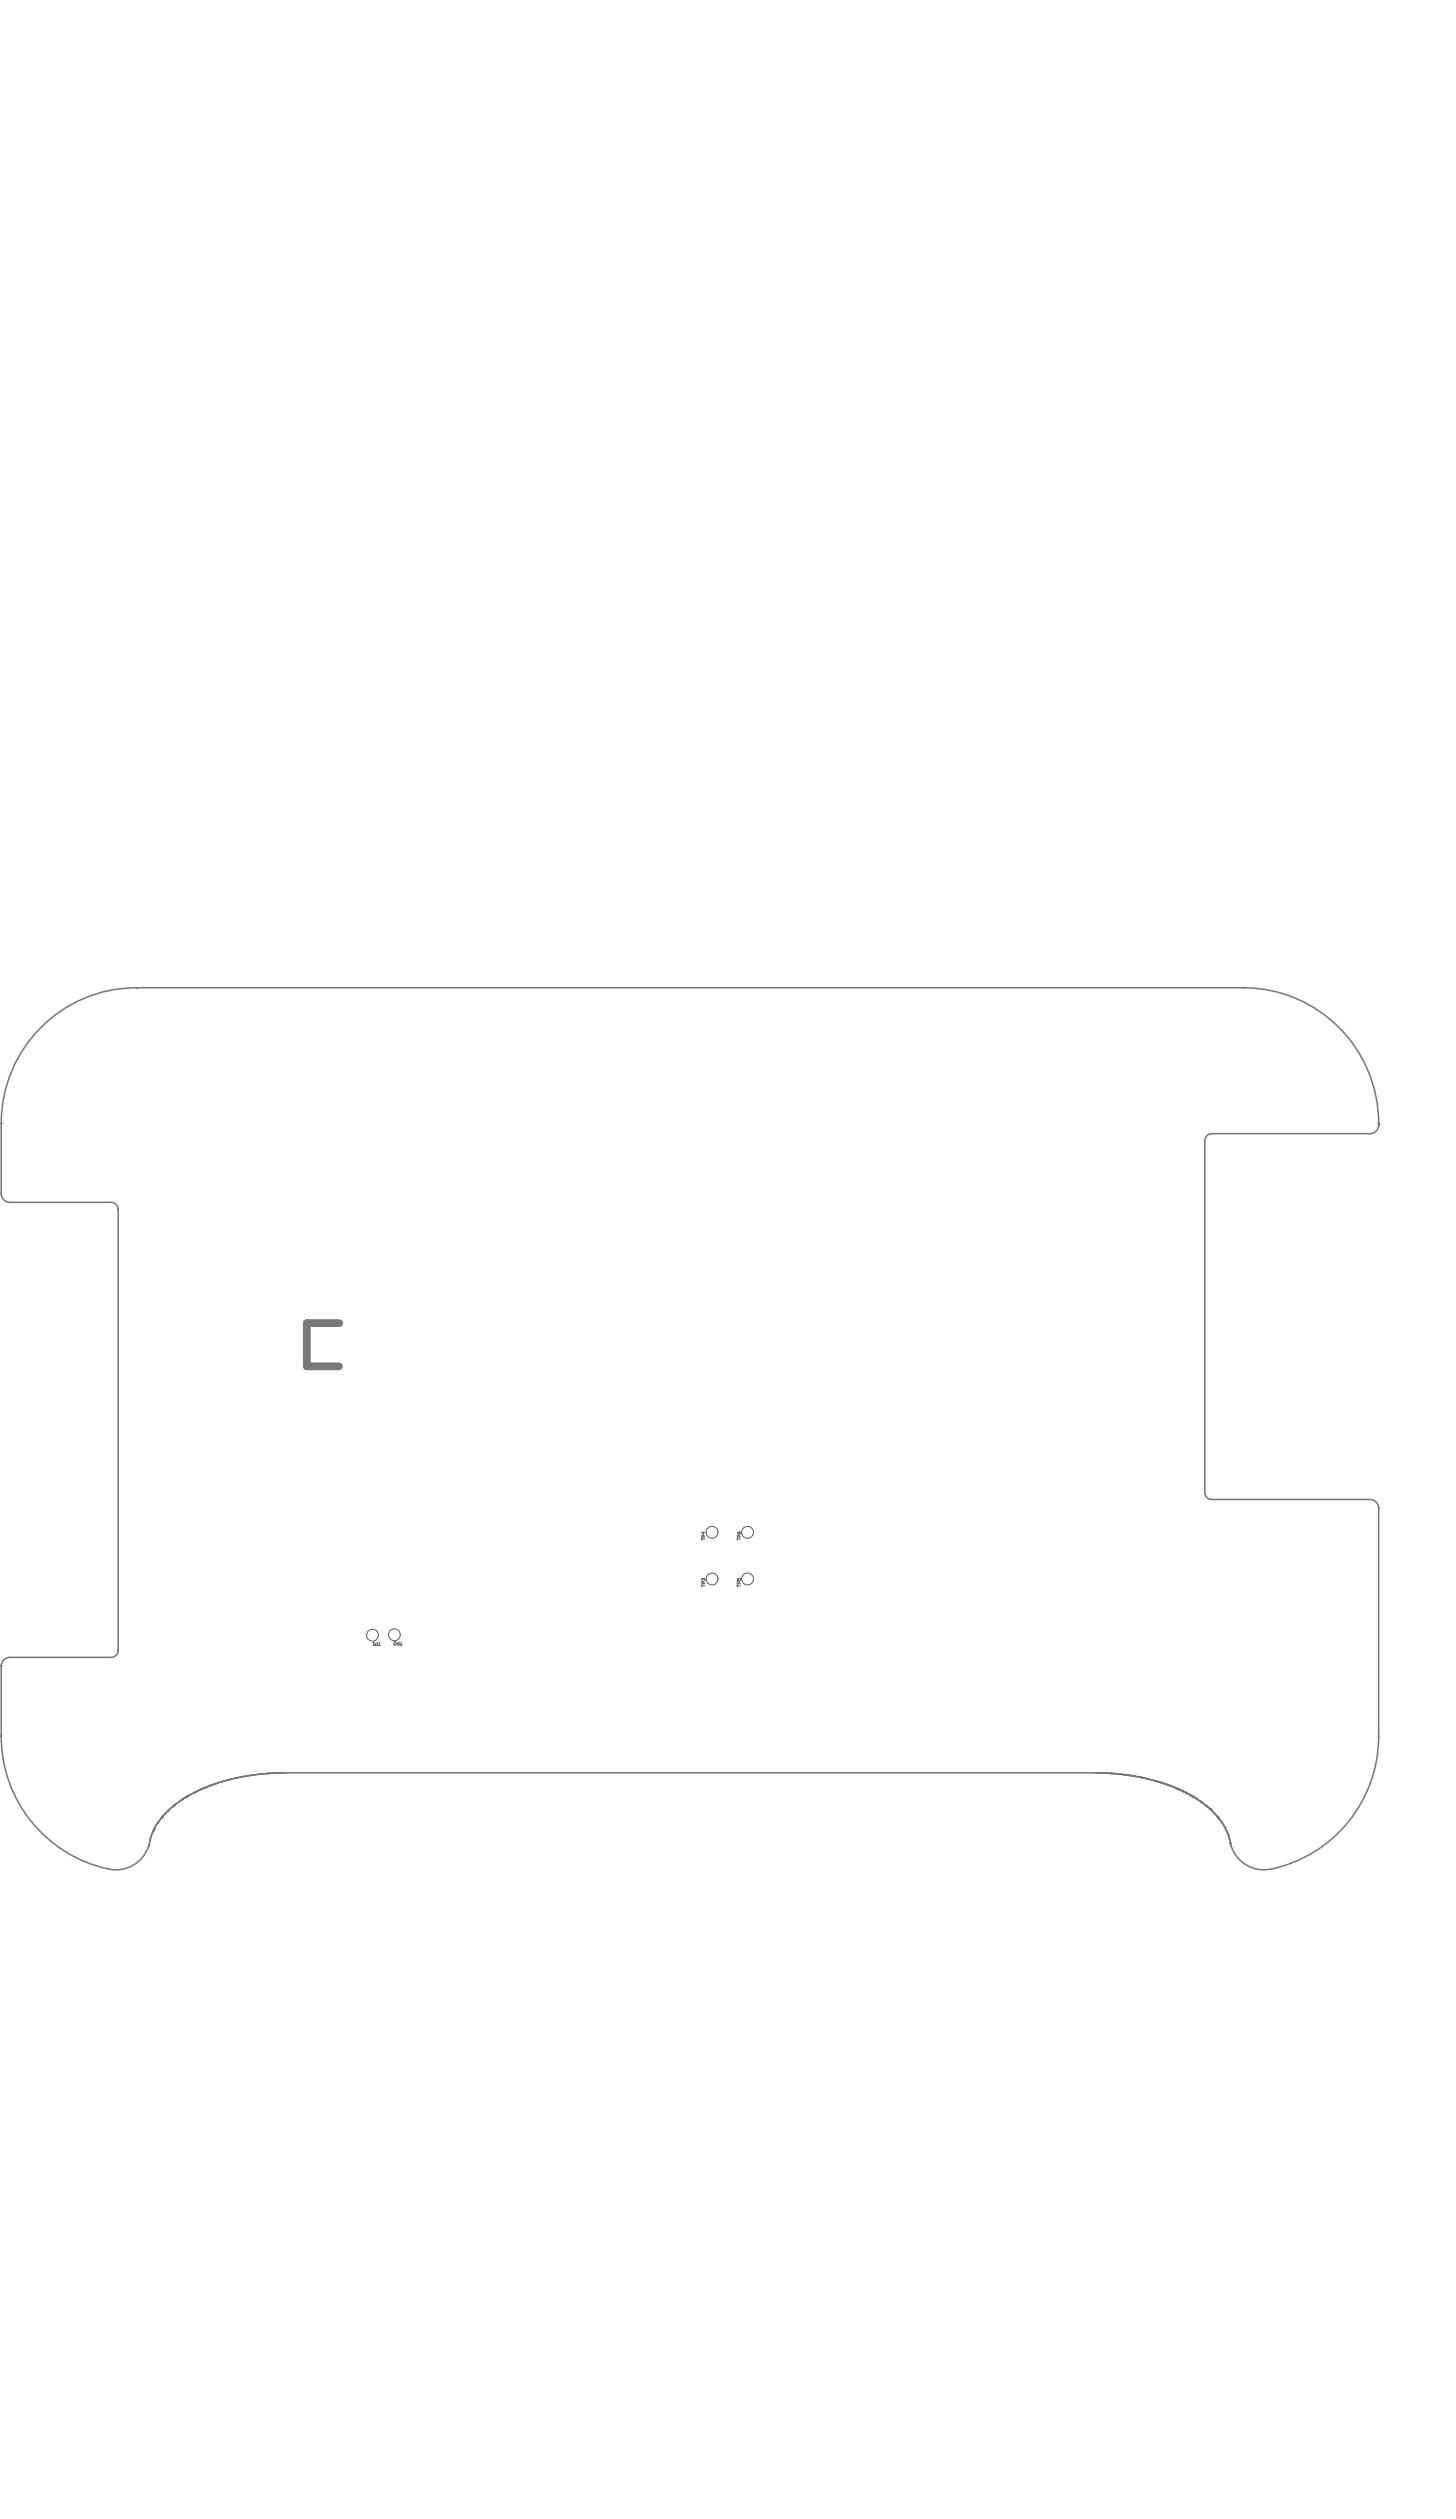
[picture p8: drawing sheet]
<svg xmlns="http://www.w3.org/2000/svg" width="310mm" height="537mm" viewBox="0 0 310 537" stroke-linecap="round" stroke-linejoin="round" font-family="sans-serif">
<g fill="none" stroke="#5a5a5a" stroke-width=".21">
<path d="M149.5 337.8h.6M149.5 327.9h.6M149.5 327.6v.5M149.5 337.6v.4M149.7 336.2h.1M149.7 336.2l-.2 .2 .1 .3M149.7 336.2l.1 .2M149.8 336.4l.1-.2 .2 .2-.1 .3M149.8 326.3v.5l-.3-.4h.6M149.8 336.4v.1M149.9 337.4l-.1-.5-.3 .1v.4h.6M149.9 327.4l-.1-.4-.3 .1v.3h.6"/>
<path d="M157 327.6v.5M157 336.2v.5h.4l-.2-.2 .2-.3 .3 .2-.1 .3M157 337.6v.4M157 337.8h.7M157 327.9h.7M157 326.3l.4 .5M157.5 327.4l-.1-.4-.4 .1v.3h.7M157.5 337.4l-.1-.5-.4 .1v.4h.7M157.5 326.3l.2 .1-.1 .4h-.2zM79.5 349.8h.2M79.6 350.5h.1M79.6 349.8v.7"/>
<path d="M79.7 350.4l-.1 .1M80.3 349.8v.7h-.3l-.1-.3 .4-.1M80.6 350.5h.4M80.8 349.8v.7M83.9 349.7h.4l-.4 .5 .1 .2 .3-.1M85 349.7v.7h-.3l-.1-.3 .4-.1M85.2 350.4h.5M85.4 349.7v.7"/>
<circle cx="151.7" cy="326.4" r="1.26"/>
<circle cx="151.7" cy="336.3" r="1.26"/>
<circle cx="159.2" cy="326.4" r="1.26"/>
<circle cx="159.2" cy="336.3" r="1.26"/>
<circle cx="79.3" cy="348.3" r="1.26"/>
<circle cx="84" cy="348.2" r="1.26"/>
</g>
<path d="M.3 239.3h.1M.3 254.3h.1M.3 369.8h.1" fill="none" stroke="#787878" stroke-width=".33"/>
<circle cx=".3" cy="239.3" r=".17" fill="#787878"/>
<path d="M25.2 257.6h.1" fill="none" stroke="#787878" stroke-width=".33"/>
<circle cx="29.1" cy="210.4" r=".17" fill="#787878"/>
<path d="M29.1 210.4h.1M31.9 392.4l-.1 .3M32.9 389.5h.1M33 389.3l-.1 .2M33 389.3h.1M33.1 389l-.1 .3" fill="none" stroke="#787878" stroke-width=".33"/>
<circle cx="32.9" cy="389.5" r=".17" fill="#787878"/>
<path d="M32.6 390h.1M32.6 390l-.1 .2M32.9 389.5l-.3 .5M32.9 389.5h.1" fill="none" stroke="#787878" stroke-width=".33"/>
<circle cx="32.6" cy="390" r=".17" fill="#787878"/>
<path d="M32 391.7h.1M32.5 390.2l-.5 1.5M32.5 390.2h.1M34.8 386.7h.1" fill="none" stroke="#787878" stroke-width=".33"/>
<circle cx="34.6" cy="387" r=".17" fill="#787878"/>
<path d="M34.6 387h.1M34.8 386.7l-.2 .3M34.8 386.7h.1" fill="none" stroke="#787878" stroke-width=".33"/>
<g fill="#787878">
<circle cx="34.6" cy="387" r=".17"/>
<circle cx="34.4" cy="387.2" r=".17"/>
</g>
<path d="M33.7 388.1h.1M33.9 387.9h.1M33.9 387.9l-.2 .2M34 387.6h.1M34 387.6l-.1 .3M34.2 387.4h.1M34.2 387.4l-.2 .2M34.4 387.2l-.2 .2M34.4 387.2h.1M34.6 387l-.2 .2M34.6 387h.1" fill="none" stroke="#787878" stroke-width=".33"/>
<circle cx="33.6" cy="388.3" r=".17" fill="#787878"/>
<path d="M33.6 388.3h.1M33.7 388.1l-.1 .2M33.7 388.1h.1" fill="none" stroke="#787878" stroke-width=".33"/>
<circle cx="33.6" cy="388.3" r=".17" fill="#787878"/>
<path d="M33.6 388.3h.1" fill="none" stroke="#787878" stroke-width=".33"/>
<circle cx="35.8" cy="385.7" r=".17" fill="#787878"/>
<path d="M35.8 385.7h.1" fill="none" stroke="#787878" stroke-width=".33"/>
<circle cx="35.8" cy="385.7" r=".17" fill="#787878"/>
<g fill="none" stroke="#787878" stroke-width=".33">
<path d="M35.4 386.1h.1M35.6 385.9l-.2 .2M35.6 385.9h.1M35.8 385.7l-.2 .2M35.8 385.7h.1M37 384.6h.1M37.3 384.4h.1M37.3 384.4l-.3 .2M37.6 384.2h-.1M37.6 384.2l-.3 .2M37.8 384h.1M37.8 384l-.2 .2"/>
<path d="M38.1 383.8h.1M38.1 383.8l-.3 .2"/>
</g>
<circle cx="37" cy="384.6" r=".17" fill="#787878"/>
<path d="M36.8 384.8h.1M37 384.6l-.2 .2M37 384.6h.1" fill="none" stroke="#787878" stroke-width=".33"/>
<circle cx="36.8" cy="384.8" r=".17" fill="#787878"/>
<path d="M36.5 385h.1M36.8 384.8l-.3 .2M36.8 384.8h.1M40.4 382.3h.1M40.8 382.2h.1M40.8 382.2l-.4 .1" fill="none" stroke="#787878" stroke-width=".33"/>
<circle cx="40.5" cy="382.3" r=".17" fill="#787878"/>
<path d="M39.8 382.7h.1M40.1 382.5l-.3 .2M40.1 382.5h.1M40.4 382.3l-.3 .2M40.4 382.3h.1" fill="none" stroke="#787878" stroke-width=".33"/>
<circle cx="39.8" cy="382.7" r=".17" fill="#787878"/>
<path d="M39.8 382.7h.1" fill="none" stroke="#787878" stroke-width=".33"/>
<circle cx="39.8" cy="382.7" r=".17" fill="#787878"/>
<path d="M39.5 382.9h.1M39.8 382.7l-.3 .2M39.8 382.7h.1" fill="none" stroke="#787878" stroke-width=".33"/>
<circle cx="39.5" cy="382.9" r=".17" fill="#787878"/>
<path d="M39.2 383.1h.1M39.5 382.9l-.3 .2M39.5 382.9h.1" fill="none" stroke="#787878" stroke-width=".33"/>
<circle cx="39.2" cy="383.1" r=".17" fill="#787878"/>
<path d="M38.9 383.2h.1M39.2 383.1l-.3 .1M39.2 383v.1" fill="none" stroke="#787878" stroke-width=".33"/>
<circle cx="38.7" cy="383.4" r=".17" fill="#787878"/>
<path d="M38.6 383.4h.1M38.9 383.2l-.3 .2M38.9 383.2h.1M44.9 380.3h.1" fill="none" stroke="#787878" stroke-width=".33"/>
<circle cx="44.9" cy="380.3" r=".17" fill="#787878"/>
<path d="M44.9 380.3h.1" fill="none" stroke="#787878" stroke-width=".33"/>
<circle cx="44.9" cy="380.3" r=".17" fill="#787878"/>
<path d="M44.5 380.4h.1M44.9 380.3l-.4 .1M44.9 380.3h.1" fill="none" stroke="#787878" stroke-width=".33"/>
<circle cx="44.5" cy="380.4" r=".17" fill="#787878"/>
<path d="M44.2 380.6h.1M44.5 380.4l-.3 .2M44.5 380.4h.1" fill="none" stroke="#787878" stroke-width=".33"/>
<circle cx="44.2" cy="380.6" r=".17" fill="#787878"/>
<path d="M43.8 380.7h.1M44.2 380.6l-.4 .1M44.2 380.6h.1" fill="none" stroke="#787878" stroke-width=".33"/>
<circle cx="43.8" cy="380.7" r=".17" fill="#787878"/>
<path d="M43.8 380.7h.1" fill="none" stroke="#787878" stroke-width=".33"/>
<circle cx="43.8" cy="380.7" r=".17" fill="#787878"/>
<path d="M43.8 380.7l-.3 .2" fill="none" stroke="#787878" stroke-width=".33"/>
<circle cx="43.5" cy="380.9" r=".17" fill="#787878"/>
<path d="M43.5 380.9h.1" fill="none" stroke="#787878" stroke-width=".33"/>
<circle cx="43.5" cy="380.9" r=".17" fill="#787878"/>
<path d="M43.1 381h.1M43.5 380.9l-.4 .1" fill="none" stroke="#787878" stroke-width=".33"/>
<circle cx="43.1" cy="381" r=".17" fill="#787878"/>
<path d="M42.8 381.2l-.4 .1M42.8 381.2h.1M43.1 381l-.3 .2" fill="none" stroke="#787878" stroke-width=".33"/>
<circle cx="42.4" cy="381.3" r=".17" fill="#787878"/>
<path d="M42.4 381.3h.1" fill="none" stroke="#787878" stroke-width=".33"/>
<circle cx="42.4" cy="381.3" r=".17" fill="#787878"/>
<path d="M42.1 381.5h.1M42.4 381.3l-.3 .2M42.4 381.3h.1" fill="none" stroke="#787878" stroke-width=".33"/>
<circle cx="42.1" cy="381.5" r=".17" fill="#787878"/>
<path d="M48 379.3l-.4 .1M48 379.3h.1M48.4 379.2h.1M48.4 379.2l-.4 .1M42.1 381.5h.1" fill="none" stroke="#787878" stroke-width=".33"/>
<circle cx="47.6" cy="379.4" r=".17" fill="#787878"/>
<path d="M47.6 379.4h.1" fill="none" stroke="#787878" stroke-width=".33"/>
<circle cx="47.6" cy="379.4" r=".17" fill="#787878"/>
<path d="M47.6 379.4l-.4 .1" fill="none" stroke="#787878" stroke-width=".33"/>
<circle cx="47.2" cy="379.5" r=".17" fill="#787878"/>
<path d="M46.4 379.8h.1M46.8 379.7h.1M46.8 379.7l-.4 .1M47.2 379.5h.1M47.2 379.5l-.4 .2" fill="none" stroke="#787878" stroke-width=".33"/>
<circle cx="46.4" cy="379.8" r=".17" fill="#787878"/>
<path d="M46 379.9h.1M46 379.9l-.4 .1M46.4 379.8l-.4 .1" fill="none" stroke="#787878" stroke-width=".33"/>
<circle cx="45.6" cy="380" r=".17" fill="#787878"/>
<path d="M45.6 380h.1" fill="none" stroke="#787878" stroke-width=".33"/>
<circle cx="50.4" cy="378.7" r=".17" fill="#787878"/>
<path d="M50.4 378.7h.1" fill="none" stroke="#787878" stroke-width=".33"/>
<circle cx="50.4" cy="378.7" r=".17" fill="#787878"/>
<path d="M50 378.8h.1M50.4 378.7l-.4 .1" fill="none" stroke="#787878" stroke-width=".33"/>
<circle cx="50" cy="378.8" r=".17" fill="#787878"/>
<path d="M49.2 379h.1M49.6 378.9h.1M49.6 378.9l-.4 .1M50 378.8l-.4 .1" fill="none" stroke="#787878" stroke-width=".33"/>
<circle cx="49.2" cy="379" r=".17" fill="#787878"/>
<path d="M48.8 379.1h.1M49.2 379h.1M49.2 379l-.4 .1" fill="none" stroke="#787878" stroke-width=".33"/>
<circle cx="48.8" cy="379.1" r=".17" fill="#787878"/>
<path d="M48.8 379.1h.1" fill="none" stroke="#787878" stroke-width=".33"/>
<circle cx="48.8" cy="379.1" r=".17" fill="#787878"/>
<path d="M54.6 378h.1M54.6 378l-.4 .1M55 378h.1M55 378h-.4" fill="none" stroke="#787878" stroke-width=".33"/>
<circle cx="54.2" cy="378.1" r=".17" fill="#787878"/>
<path d="M54.2 378.1h.1" fill="none" stroke="#787878" stroke-width=".33"/>
<circle cx="54.2" cy="378.1" r=".17" fill="#787878"/>
<path d="M53.7 378.1h.1M54.2 378.1h-.5" fill="none" stroke="#787878" stroke-width=".33"/>
<circle cx="53.7" cy="378.1" r=".17" fill="#787878"/>
<path d="M52.5 378.3h.1M52.9 378.2l-.4 .1M52.9 378.2h.1M53.3 378.2h.1M53.3 378.2h-.4M53.7 378.1l-.4 .1M57.6 377.7h.1M58.1 377.7h.1M58.1 377.7h-.5" fill="none" stroke="#787878" stroke-width=".33"/>
<circle cx="58.1" cy="377.7" r=".17" fill="#787878"/>
<path d="M57.6 377.7h.1" fill="none" stroke="#787878" stroke-width=".33"/>
<circle cx="57.6" cy="377.7" r=".17" fill="#787878"/>
<path d="M57.6 377.7l-.4 .1" fill="none" stroke="#787878" stroke-width=".33"/>
<circle cx="57.2" cy="377.8" r=".17" fill="#787878"/>
<path d="M57.2 377.8h.1" fill="none" stroke="#787878" stroke-width=".33"/>
<circle cx="57.2" cy="377.8" r=".17" fill="#787878"/>
<path d="M56.8 377.8h.1M57.2 377.8h-.4" fill="none" stroke="#787878" stroke-width=".33"/>
<circle cx="56.8" cy="377.8" r=".17" fill="#787878"/>
<path d="M55.5 377.9h.1M55.9 377.9h.1M56.3 377.8h.1M56.3 377.8l-.4 .1M56.8 377.8h-.5M56.8 377.8h.1" fill="none" stroke="#787878" stroke-width=".33"/>
<circle cx="55.9" cy="377.9" r=".17" fill="#787878"/>
<path d="M55.9 377.9h-.4" fill="none" stroke="#787878" stroke-width=".33"/>
<circle cx="55.5" cy="377.9" r=".17" fill="#787878"/>
<path d="M55.5 377.9h.1" fill="none" stroke="#787878" stroke-width=".33"/>
<circle cx="55.5" cy="377.9" r=".17" fill="#787878"/>
<path d="M55.5 377.9h.1" fill="none" stroke="#787878" stroke-width=".33"/>
<circle cx="55.5" cy="377.9" r=".17" fill="#787878"/>
<path d="M60.3 377.6h.1M60.7 377.6h.1M60.7 377.6h-.4" fill="none" stroke="#787878" stroke-width=".33"/>
<circle cx="60.3" cy="377.6" r=".17" fill="#787878"/>
<path d="M59.8 377.6h.1M59.8 377.6l-.4 .1M60.3 377.6h.1M60.3 377.6h-.5" fill="none" stroke="#787878" stroke-width=".33"/>
<circle cx="59.4" cy="377.7" r=".17" fill="#787878"/>
<path d="M59.4 377.7h.1" fill="none" stroke="#787878" stroke-width=".33"/>
<g fill="#787878">
<circle cx="59" cy="377.7" r=".17"/>
<circle cx="59.4" cy="377.7" r=".17"/>
</g>
<path d="M59 377.7h.1M59.4 377.7h.1M59.4 377.7h-.4" fill="none" stroke="#787878" stroke-width=".33"/>
<circle cx="59" cy="377.7" r=".17" fill="#787878"/>
<path d="M59 377.7h.1" fill="none" stroke="#787878" stroke-width=".33"/>
<circle cx="59" cy="377.7" r=".17" fill="#787878"/>
<path d="M233.2 377.6h.1M233.2 377.6h.4M235.4 377.7h.4M235.8 377.7h.1M236.2 377.7h.1" fill="none" stroke="#787878" stroke-width=".33"/>
<circle cx="235.8" cy="377.7" r=".17" fill="#787878"/>
<path d="M234.9 377.7h.5M235.4 377.7h.1" fill="none" stroke="#787878" stroke-width=".33"/>
<circle cx="234.9" cy="377.7" r=".17" fill="#787878"/>
<path d="M234.5 377.7h.1M234.9 377.7h.1M235.8 377.7h.1M235.8 377.7h.4M236.2 377.7h.1" fill="none" stroke="#787878" stroke-width=".33"/>
<circle cx="234.9" cy="377.7" r=".17" fill="#787878"/>
<path d="M234.5 377.7h.4" fill="none" stroke="#787878" stroke-width=".33"/>
<circle cx="234.5" cy="377.7" r=".17" fill="#787878"/>
<path d="M234.5 377.7h.1" fill="none" stroke="#787878" stroke-width=".33"/>
<circle cx="234.9" cy="377.7" r=".17" fill="#787878"/>
<path d="M237.1 377.8h.1" fill="none" stroke="#787878" stroke-width=".33"/>
<circle cx="237.1" cy="377.8" r=".17" fill="#787878"/>
<path d="M236.2 377.7l.5 .1M236.7 377.8h.1" fill="none" stroke="#787878" stroke-width=".33"/>
<circle cx="236.2" cy="377.7" r=".17" fill="#787878"/>
<path d="M236.2 377.7h.1M236.7 377.8h.4M237.1 377.8h.1" fill="none" stroke="#787878" stroke-width=".33"/>
<g fill="#787878">
<circle cx="236.7" cy="377.8" r=".17"/>
<circle cx="237.1" cy="377.8" r=".17"/>
</g>
<path d="M239.3 378l.4 .1M239.7 378.1h.1" fill="none" stroke="#787878" stroke-width=".33"/>
<circle cx="239.3" cy="378" r=".17" fill="#787878"/>
<path d="M239.3 378h.1M240.1 378.1h.1M240.6 378.2h.1" fill="none" stroke="#787878" stroke-width=".33"/>
<circle cx="240.1" cy="378.1" r=".17" fill="#787878"/>
<path d="M239.7 378.1h.1M239.7 378.1h.4" fill="none" stroke="#787878" stroke-width=".33"/>
<circle cx="240.1" cy="378.1" r=".17" fill="#787878"/>
<path d="M240.1 378.1h.1" fill="none" stroke="#787878" stroke-width=".33"/>
<circle cx="240.1" cy="378.1" r=".17" fill="#787878"/>
<path d="M240.1 378.1h.1M240.6 378.2h.1" fill="none" stroke="#787878" stroke-width=".33"/>
<circle cx="240.6" cy="378.2" r=".17" fill="#787878"/>
<path d="M240.1 378.1l.5 .1" fill="none" stroke="#787878" stroke-width=".33"/>
<circle cx="240.1" cy="378.1" r=".17" fill="#787878"/>
<path d="M239.3 378h.1M240.1 378.1h.1" fill="none" stroke="#787878" stroke-width=".33"/>
<circle cx="239.3" cy="378" r=".17" fill="#787878"/>
<path d="M238.8 378h.1M238.9 378h.4" fill="none" stroke="#787878" stroke-width=".33"/>
<circle cx="238.4" cy="377.9" r=".17" fill="#787878"/>
<path d="M238.4 377.9h.1" fill="none" stroke="#787878" stroke-width=".33"/>
<circle cx="238.4" cy="377.9" r=".17" fill="#787878"/>
<path d="M238 377.9h.1M238 377.9l.9 .1M238.9 378h.1" fill="none" stroke="#787878" stroke-width=".33"/>
<circle cx="238.4" cy="377.9" r=".17" fill="#787878"/>
<path d="M238 377.9h.1M238.4 377.9h.1" fill="none" stroke="#787878" stroke-width=".33"/>
<circle cx="238" cy="377.9" r=".17" fill="#787878"/>
<path d="M238.4 377.9h.1" fill="none" stroke="#787878" stroke-width=".33"/>
<circle cx="243.9" cy="378.8" r=".17" fill="#787878"/>
<path d="M243.9 378.8h.1" fill="none" stroke="#787878" stroke-width=".33"/>
<circle cx="243.9" cy="378.8" r=".17" fill="#787878"/>
<path d="M243.5 378.7h.1M243.5 378.7l.4 .1" fill="none" stroke="#787878" stroke-width=".33"/>
<circle cx="241.4" cy="378.3" r=".17" fill="#787878"/>
<path d="M241 378.2h.1M241.4 378.3h.1" fill="none" stroke="#787878" stroke-width=".33"/>
<circle cx="241.4" cy="378.3" r=".17" fill="#787878"/>
<path d="M241 378.2h.1M241 378.2l.4 .1" fill="none" stroke="#787878" stroke-width=".33"/>
<circle cx="241" cy="378.2" r=".17" fill="#787878"/>
<path d="M246.7 379.5h.1" fill="none" stroke="#787878" stroke-width=".33"/>
<circle cx="246.7" cy="379.5" r=".17" fill="#787878"/>
<path d="M246.3 379.4l.4 .1" fill="none" stroke="#787878" stroke-width=".33"/>
<circle cx="246.3" cy="379.4" r=".17" fill="#787878"/>
<path d="M246.3 379.4h.1M246.7 379.5l.4 .2M247.1 379.7h.1" fill="none" stroke="#787878" stroke-width=".33"/>
<circle cx="246.7" cy="379.5" r=".17" fill="#787878"/>
<path d="M246.7 379.5h.1" fill="none" stroke="#787878" stroke-width=".33"/>
<circle cx="247.1" cy="379.7" r=".17" fill="#787878"/>
<path d="M247.1 379.7h.1" fill="none" stroke="#787878" stroke-width=".33"/>
<circle cx="247.1" cy="379.7" r=".17" fill="#787878"/>
<path d="M246.3 379.4h.1" fill="none" stroke="#787878" stroke-width=".33"/>
<circle cx="246.3" cy="379.4" r=".17" fill="#787878"/>
<path d="M245.5 379.2h.1M245.5 379.2l.4 .1M245.9 379.3h.1M245.9 379.3l.4 .1" fill="none" stroke="#787878" stroke-width=".33"/>
<circle cx="245.9" cy="379.3" r=".17" fill="#787878"/>
<path d="M244.7 379h.1M244.7 379l.4 .1M245.1 379.1h.1M245.1 379.1l.4 .1M245.5 379.2h.1M248.6 380.2h.1M248.6 380.2l.4 .1M249 380.3h.1" fill="none" stroke="#787878" stroke-width=".33"/>
<circle cx="249" cy="380.3" r=".17" fill="#787878"/>
<path d="M248.2 380l.4 .2M248.6 380.2h.1" fill="none" stroke="#787878" stroke-width=".33"/>
<circle cx="248.2" cy="380" r=".17" fill="#787878"/>
<path d="M248.2 380h.1M250.1 380.7h.1" fill="none" stroke="#787878" stroke-width=".33"/>
<circle cx="250.1" cy="380.7" r=".17" fill="#787878"/>
<path d="M249.7 380.6h.1M249.7 380.6l.4 .1" fill="none" stroke="#787878" stroke-width=".33"/>
<circle cx="249.3" cy="380.4" r=".17" fill="#787878"/>
<path d="M249 380.3h.1M249 380.3l.3 .1M249.3 380.4h.1M249.3 380.4l.4 .2M249.7 380.6h.1M250.4 380.9h.1" fill="none" stroke="#787878" stroke-width=".33"/>
<circle cx="250.4" cy="380.9" r=".17" fill="#787878"/>
<path d="M250.1 380.7h.1M250.1 380.7l.3 .2M250.4 380.9h.1" fill="none" stroke="#787878" stroke-width=".33"/>
<circle cx="250.4" cy="380.9" r=".17" fill="#787878"/>
<path d="M250.4 380.9h.1" fill="none" stroke="#787878" stroke-width=".33"/>
<circle cx="248.2" cy="380" r=".17" fill="#787878"/>
<path d="M247.9 379.9h.1M247.9 379.9l.3 .1M248.2 380h.1" fill="none" stroke="#787878" stroke-width=".33"/>
<circle cx="253.1" cy="382.2" r=".17" fill="#787878"/>
<path d="M253.1 382.2l.3 .1M253.1 382.2h.1M253.4 382.3h.1M253.7 382.5h.1" fill="none" stroke="#787878" stroke-width=".33"/>
<circle cx="253.7" cy="382.5" r=".17" fill="#787878"/>
<path d="M253.7 382.5h.1" fill="none" stroke="#787878" stroke-width=".33"/>
<circle cx="253.4" cy="382.3" r=".17" fill="#787878"/>
<path d="M253.7 382.5h.1" fill="none" stroke="#787878" stroke-width=".33"/>
<circle cx="253.7" cy="382.5" r=".17" fill="#787878"/>
<path d="M253.4 382.3h.1M253.4 382.3l.3 .2M253.7 382.5h.1M254.1 382.7h.1" fill="none" stroke="#787878" stroke-width=".33"/>
<circle cx="254.1" cy="382.7" r=".17" fill="#787878"/>
<path d="M253.7 382.5h.1M253.7 382.5l.4 .2M254.1 382.7h.1" fill="none" stroke="#787878" stroke-width=".33"/>
<circle cx="253.7" cy="382.5" r=".17" fill="#787878"/>
<path d="M253.7 382.5h.1M254.1 382.7h.1" fill="none" stroke="#787878" stroke-width=".33"/>
<circle cx="251.8" cy="381.5" r=".17" fill="#787878"/>
<path d="M251.5 381.3h.1M251.5 381.3l.3 .2M251.8 381.5h.1" fill="none" stroke="#787878" stroke-width=".33"/>
<g fill="#787878">
<circle cx="251.5" cy="381.3" r=".17"/>
<circle cx="252.1" cy="381.7" r=".17"/>
</g>
<path d="M251.8 381.5h.1M251.8 381.5l.3 .2M252.1 381.7h.1" fill="none" stroke="#787878" stroke-width=".33"/>
<circle cx="251.8" cy="381.5" r=".17" fill="#787878"/>
<path d="M251.1 381.2h.1M251.5 381.3h.1" fill="none" stroke="#787878" stroke-width=".33"/>
<circle cx="251.1" cy="381.2" r=".17" fill="#787878"/>
<path d="M251.1 381.2h.1M251.1 381.2l.4 .1M251.5 381.3h.1M255.8 383.8h.1" fill="none" stroke="#787878" stroke-width=".33"/>
<circle cx="255.8" cy="383.8" r=".17" fill="#787878"/>
<path d="M255.5 383.6h.1M255.5 383.6l.3 .2M255.8 383.8h.1M255.8 383.8l.3 .2M256.1 384h.1M256.6 384.4h.1M256.6 384.4l.2 .2M256.8 384.6h.1" fill="none" stroke="#787878" stroke-width=".33"/>
<circle cx="255.8" cy="383.8" r=".17" fill="#787878"/>
<path d="M254.9 383.2h.1M254.9 383.2l.3 .2M255.2 383.4h.1M255.5 383.6h.1M255.8 383.8h.1M256.1 384h.1M256.1 384l.2 .2M256.3 384.2h.1M256.3 384.2l.3 .2M256.6 384.4h.1" fill="none" stroke="#787878" stroke-width=".33"/>
<circle cx="255.5" cy="383.6" r=".17" fill="#787878"/>
<path d="M254.7 383.1h.1M255.2 383.4h.1M255.2 383.4l.3 .2" fill="none" stroke="#787878" stroke-width=".33"/>
<g fill="#787878">
<circle cx="254.7" cy="383.1" r=".17"/>
<circle cx="254.9" cy="383.2" r=".17"/>
</g>
<path d="M254.7 383v.1M254.7 383.1l.2 .1M254.9 383.2h.1M256.8 384.6h.1M256.8 384.6l.3 .2M257.1 384.8l.2 .2M257.1 384.8h.1M257.3 385h.1" fill="none" stroke="#787878" stroke-width=".33"/>
<circle cx="257.1" cy="384.8" r=".17" fill="#787878"/>
<path d="M257.3 385h.1M260.2 388.1h.1M260.2 388.1l.1 .2M260.3 388.3h.1" fill="none" stroke="#787878" stroke-width=".33"/>
<circle cx="259.3" cy="387" r=".17" fill="#787878"/>
<path d="M259.1 386.7h.1M259.1 386.7l.2 .3M259.3 387h.1" fill="none" stroke="#787878" stroke-width=".33"/>
<circle cx="259.3" cy="387" r=".17" fill="#787878"/>
<g fill="none" stroke="#787878" stroke-width=".33">
<path d="M258.9 386.5h.1M258.9 386.5l.2 .2M259.1 386.7h.1M259.3 387h.1M259.3 387l.2 .2M259.5 387.2h.1M259.7 387.4h.1M259.7 387.4l.1 .2M259.8 387.6h.1M259.8 387.6l.2 .3M260 387.9h.1M260 387.9l.2 .2"/>
<path d="M260.2 388.1h.1"/>
</g>
<circle cx="259.5" cy="387.2" r=".17" fill="#787878"/>
<path d="M258 385.7h.1M258 385.7l.3 .2M258.3 385.9h.1M258.3 385.9l.2 .2M258.5 386.1h.1M258.5 386.1l.2 .2M258.7 386.3h.1M258.7 386.3l.2 .2M259.5 387.2h.1M259.5 387.2l.2 .2M259.7 387.4h.1" fill="none" stroke="#787878" stroke-width=".33"/>
<circle cx="262.1" cy="392.7" r=".17" fill="#787878"/>
<path d="M262.1 392.9v.3M262.1 393.2h.1" fill="none" stroke="#787878" stroke-width=".33"/>
<circle cx="262.1" cy="392.7" r=".17" fill="#787878"/>
<path d="M261.2 390l.1 .2M261.3 390.2h.1M261.3 390.2l.1 .3M261.4 390.5h.1M262 392.4v.3M262 392.7h.1M262 392.7l.1 .2" fill="none" stroke="#787878" stroke-width=".33"/>
<circle cx="261.6" cy="391" r=".17" fill="#787878"/>
<path d="M264.8 210.4h.1M261.2 390h.1M261.4 390.5l.4 1.2M261.8 391.7h.1" fill="none" stroke="#787878" stroke-width=".33"/>
<circle cx="264.8" cy="210.4" r=".17" fill="#787878"/>
<path d="M293.6 239.3h.1M293.6 321.2h.1M293.6 369.8h.1" fill="none" stroke="#787878" stroke-width=".33"/>
<circle cx="293.6" cy="239.3" r=".17" fill="#787878"/>
<path d="M293.6 239.3v.3" fill="none" stroke="#787878" stroke-width=".33"/>
<circle cx="293.6" cy="239.6" r=".17" fill="#787878"/>
<path d="M293.6 239.6h.1M.3 354.9h.1" fill="none" stroke="#787878" stroke-width=".33"/>
<circle cx=".3" cy="354.9" r=".17" fill="#787878"/>
<g fill="none" stroke="#787878" stroke-width=".33">
<path d="M25.2 351.6h.1M32 391.7l-.1 .7M33.3 388.8h.1M33.3 388.8l-.2 .2M33.4 388.6h.1M33.4 388.6l-.1 .2M33.6 388.3l-.2 .3M36.1 385.4l-.3 .3M36.1 385.4h.1M36.3 385.2h.1M36.3 385.2l-.2 .2M36.5 385l-.2 .2"/>
<path d="M41.4 381.8h.1"/>
</g>
<circle cx="41.4" cy="381.8" r=".17" fill="#787878"/>
<path d="M51.6 378.5h-.4M51.6 378.5h.1M41.1 382h.1M41.1 382l-.3 .2M41.4 381.8l-.3 .2M41.4 381.8h.1" fill="none" stroke="#787878" stroke-width=".33"/>
<circle cx="51.2" cy="378.5" r=".17" fill="#787878"/>
<path d="M51.2 378.5h.1" fill="none" stroke="#787878" stroke-width=".33"/>
<circle cx="51.2" cy="378.5" r=".17" fill="#787878"/>
<path d="M50.8 378.6h.1M50.8 378.6l-.4 .1M51.2 378.5l-.4 .1M241.4 378.3l.4 .1M241.8 378.4h.1M242.7 378.5h.1" fill="none" stroke="#787878" stroke-width=".33"/>
<circle cx="242.7" cy="378.5" r=".17" fill="#787878"/>
<path d="M241.8 378.4h.1M241.8 378.4l.5 .1M242.3 378.5h.1M242.3 378.5h.4M243.1 378.6h.1" fill="none" stroke="#787878" stroke-width=".33"/>
<circle cx="243.1" cy="378.6" r=".17" fill="#787878"/>
<path d="M242.7 378.5l.4 .1" fill="none" stroke="#787878" stroke-width=".33"/>
<circle cx="242.7" cy="378.5" r=".17" fill="#787878"/>
<path d="M242.7 378.5h.1M243.1 378.6h.1M243.1 378.6l.4 .1" fill="none" stroke="#787878" stroke-width=".33"/>
<circle cx="243.1" cy="378.6" r=".17" fill="#787878"/>
<path d="M252.5 381.8h.1M252.5 381.8l.3 .2M252.8 382h.1M252.8 382l.3 .2" fill="none" stroke="#787878" stroke-width=".33"/>
<circle cx="252.5" cy="381.8" r=".17" fill="#787878"/>
<g fill="none" stroke="#787878" stroke-width=".33">
<path d="M.3 239.3v15M25.2 257.6v94M256.6 243v74.9M293.6 321.2v48.6M.3 354.9v14.9M31.8 393.2h.1M31.8 392.9h.1M31.8 392.9v.3M31.8 392.7v.2M35.2 386.3h.1M35.4 386.1l-.2 .2M252.1 381.7l.4 .1"/>
<path d="M252.5 381.8h.1M260.3 388.3l.2 .3M260.5 388.6l.1 .2M260.5 388.6h.1M260.6 388.8h.1M260.6 388.8l.2 .2M261.8 391.7l.2 .7"/>
</g>
<circle cx="35.2" cy="386.3" r=".17" fill="#787878"/>
<g fill="none" stroke="#787878" stroke-width=".33">
<path d="M48.8 379.1l-.4 .1M35 386.5h.1M35 386.5l-.2 .2M35.2 386.3h.1M35.2 386.3l-.2 .2M38.4 383.6h.1M38.4 383.6l-.3 .2M38.6 383.4l-.2 .2M41.7 381.7h.1M42.1 381.5l-.4 .2M45.3 380.2l-.4 .1M45.3 380.2h.1"/>
<path d="M45.6 380l-.3 .2"/>
</g>
<circle cx="41.7" cy="381.7" r=".17" fill="#787878"/>
<path d="M58.5 377.7h.1M59 377.7h-.5M41.7 381.7h.1" fill="none" stroke="#787878" stroke-width=".33"/>
<circle cx="58.5" cy="377.7" r=".17" fill="#787878"/>
<path d="M55.5 377.9l-.5 .1M58.5 377.7h-.4M233.6 377.6h.4M234 377.6h.1M234 377.6l.5 .1M237.1 377.8h.5M237.5 377.8h.1M237.6 377.8l.4 .1M240.6 378.2h.4" fill="none" stroke="#787878" stroke-width=".33"/>
<circle cx="254.4" cy="382.9" r=".17" fill="#787878"/>
<path d="M254.1 382.7l.3 .2M254.4 382.9l.3 .2M254.4 382.9h.1" fill="none" stroke="#787878" stroke-width=".33"/>
<circle cx="250.8" cy="381" r=".17" fill="#787878"/>
<path d="M250.4 380.9l.4 .1M250.8 381h.1M250.8 381l.3 .2" fill="none" stroke="#787878" stroke-width=".33"/>
<circle cx="250.8" cy="381" r=".17" fill="#787878"/>
<path d="M247.5 379.8l.4 .1" fill="none" stroke="#787878" stroke-width=".33"/>
<circle cx="247.5" cy="379.8" r=".17" fill="#787878"/>
<path d="M247.5 379.8h.1" fill="none" stroke="#787878" stroke-width=".33"/>
<circle cx="247.5" cy="379.8" r=".17" fill="#787878"/>
<path d="M247.5 379.8h.1" fill="none" stroke="#787878" stroke-width=".33"/>
<circle cx="247.5" cy="379.8" r=".17" fill="#787878"/>
<path d="M243.9 378.8l.4 .1M244.3 378.9h.1M244.3 378.9l.4 .1M247.1 379.7l.4 .1M247.5 379.8h.1M260.8 389l.1 .3M260.9 389.3h.1M261 389.5l.1 .3M261.1 389.8h.1M261.1 389.8l.1 .2" fill="none" stroke="#787878" stroke-width=".33"/>
<circle cx="260.9" cy="389.3" r=".17" fill="#787878"/>
<path d="M52 378.4h.1M52.5 378.3l-.5 .1M260.9 389.3h.1M260.9 389.3l.1 .2" fill="none" stroke="#787878" stroke-width=".33"/>
<circle cx="52" cy="378.4" r=".17" fill="#787878"/>
<path d="M52 378.4h.1M52 378.4l-.4 .1M41.7 381.7l-.3 .1" fill="none" stroke="#787878" stroke-width=".33"/>
<circle cx="257.6" cy="385.2" r=".17" fill="#787878"/>
<path d="M257.3 385l.3 .2M257.6 385.2h.1M257.6 385.2l.2 .2M257.8 385.4h.1" fill="none" stroke="#787878" stroke-width=".33"/>
<circle cx="257.8" cy="385.4" r=".17" fill="#787878"/>
<path d="M257.8 385.4h.1M257.8 385.4l.2 .3" fill="none" stroke="#787878" stroke-width=".33"/>
<circle cx="257.8" cy="385.4" r=".17" fill="#787878"/>
<path d="M72.2 281.8h-6.8v9.2h6.8" fill="none" stroke="#787878" stroke-width="1.7"/>
<g fill="none" stroke="#787878" stroke-width=".33">
<path d="M29.1 210.4h.1M29.1 210.4h235.7M.3 239.3h.1M.3 254.3h.1M2.1 256.1h21.6M25.2 257.6h.1M258.1 241.5h33.7M258.1 319.4h33.7M2.1 353h21.6M.3 369.8h.1M60.7 377.6h172.5M32 391.7h.1"/>
<path d="M32.6 390h.1M32.9 389.5h.1M33 389.3h.1M34.4 387.2h.1M34.6 387h.1"/>
</g>
<circle cx="34.4" cy="387.2" r=".17" fill="#787878"/>
<path d="M34.4 387.2h.1" fill="none" stroke="#787878" stroke-width=".33"/>
<circle cx="34.4" cy="387.2" r=".17" fill="#787878"/>
<path d="M33.6 388.3h.1M33.7 388.1h.1M34 387.6h.1M34.4 387.2h.1M35.8 385.7h.1M37 384.6h.1M37.3 384.4h.1" fill="none" stroke="#787878" stroke-width=".33"/>
<circle cx="37" cy="384.6" r=".17" fill="#787878"/>
<g fill="none" stroke="#787878" stroke-width=".33">
<path d="M36.8 384.8h.1M37 384.6h.1M38.7 383.4h.1M38.9 383.2h.1M39.2 383.1h.1M39.5 382.9h.1M39.8 382.7h.1M40.1 382.5h.1M40.5 382.3h.1M43.8 380.7h.1M44.2 380.6h.1M44.5 380.4h.1"/>
<path d="M44.9 380.3h.1"/>
</g>
<circle cx="43.5" cy="380.9" r=".17" fill="#787878"/>
<path d="M48.4 379.2h.1M42.1 381.5h.1M42.4 381.3h.1M42.8 381.2h.1M43.1 381h.1M43.5 380.9h.1" fill="none" stroke="#787878" stroke-width=".33"/>
<circle cx="47.6" cy="379.4" r=".17" fill="#787878"/>
<path d="M47.2 379.5h.1M47.6 379.4h.1" fill="none" stroke="#787878" stroke-width=".33"/>
<circle cx="46.4" cy="379.8" r=".17" fill="#787878"/>
<path d="M46.4 379.8h.1" fill="none" stroke="#787878" stroke-width=".33"/>
<circle cx="46.4" cy="379.8" r=".17" fill="#787878"/>
<path d="M46 379.9h.1M46.4 379.8h.1" fill="none" stroke="#787878" stroke-width=".33"/>
<circle cx="45.6" cy="380" r=".17" fill="#787878"/>
<path d="M45.6 380h.1" fill="none" stroke="#787878" stroke-width=".33"/>
<circle cx="45.6" cy="380" r=".17" fill="#787878"/>
<path d="M48.8 379.1h.1M49.2 379h.1M50 378.8h.1M50.4 378.7h.1M52.5 378.3h.1M52.9 378.2h.1M53.3 378.2h.1M53.7 378.1h.1M54.2 378.1h.1M55 378h.1M45.6 380h.1" fill="none" stroke="#787878" stroke-width=".33"/>
<circle cx="53.3" cy="378.2" r=".17" fill="#787878"/>
<path d="M52.5 378.3h.1M58.1 377.7h.1" fill="none" stroke="#787878" stroke-width=".33"/>
<circle cx="57.2" cy="377.8" r=".17" fill="#787878"/>
<path d="M56.8 377.8h.1M57.2 377.8h.1M57.6 377.7h.1M58.1 377.7h.1" fill="none" stroke="#787878" stroke-width=".33"/>
<circle cx="57.2" cy="377.8" r=".17" fill="#787878"/>
<path d="M56.8 377.8h.1" fill="none" stroke="#787878" stroke-width=".33"/>
<circle cx="57.6" cy="377.7" r=".17" fill="#787878"/>
<path d="M55.5 377.9h.1M55.9 377.9h.1M57.2 377.8h.1M57.6 377.7h.1M59 377.7h.1M59.4 377.7h.1M59.8 377.6h.1M60.3 377.6h.1" fill="none" stroke="#787878" stroke-width=".33"/>
<circle cx="59.4" cy="377.7" r=".17" fill="#787878"/>
<path d="M59 377.7h.1M59.4 377.7h.1M233.6 377.6h.1M234.9 377.7h.1M235.4 377.7h.1M235.8 377.7h.1M236.2 377.7h.1M236.7 377.8h.1M237.1 377.8h.1" fill="none" stroke="#787878" stroke-width=".33"/>
<circle cx="234.5" cy="377.7" r=".17" fill="#787878"/>
<path d="M234.5 377.7h.1M234.9 377.7h.1M235.8 377.7h.1M236.2 377.7h.1M236.7 377.8h.1M237.1 377.8h.1M239.3 378h.1M240.1 378.1h.1M240.6 378.2h.1" fill="none" stroke="#787878" stroke-width=".33"/>
<circle cx="240.6" cy="378.2" r=".17" fill="#787878"/>
<path d="M238.4 377.9h.1M240.1 378.1h.1M240.6 378.2h.1" fill="none" stroke="#787878" stroke-width=".33"/>
<circle cx="238.4" cy="377.9" r=".17" fill="#787878"/>
<path d="M238.4 377.9h.1" fill="none" stroke="#787878" stroke-width=".33"/>
<circle cx="238.8" cy="378" r=".17" fill="#787878"/>
<path d="M238 377.9h.1M238.4 377.9h.1M238.8 378h.1" fill="none" stroke="#787878" stroke-width=".33"/>
<circle cx="243.5" cy="378.7" r=".17" fill="#787878"/>
<path d="M243.5 378.7h.1" fill="none" stroke="#787878" stroke-width=".33"/>
<g fill="#787878">
<circle cx="243.5" cy="378.7" r=".17"/>
<circle cx="243.9" cy="378.8" r=".17"/>
</g>
<path d="M241 378.2h.1M241.4 378.3h.1M243.5 378.7h.1M243.9 378.8h.1" fill="none" stroke="#787878" stroke-width=".33"/>
<circle cx="241" cy="378.2" r=".17" fill="#787878"/>
<path d="M241 378.2h.1M241.4 378.3h.1M246.3 379.4h.1M246.7 379.5h.1" fill="none" stroke="#787878" stroke-width=".33"/>
<circle cx="246.3" cy="379.4" r=".17" fill="#787878"/>
<path d="M246.3 379.4h.1" fill="none" stroke="#787878" stroke-width=".33"/>
<circle cx="246.7" cy="379.5" r=".17" fill="#787878"/>
<g fill="none" stroke="#787878" stroke-width=".33">
<path d="M244.7 379h.1M245.1 379.1h.1M245.5 379.2h.1M245.9 379.3h.1M246.7 379.5h.1M247.1 379.7h.1M248.2 380h.1M248.6 380.2h.1M249 380.3h.1M249.3 380.4h.1M249.7 380.6h.1M250.1 380.7h.1"/>
<path d="M250.4 380.9h.1"/>
</g>
<circle cx="248.2" cy="380" r=".17" fill="#787878"/>
<path d="M248.2 380h.1" fill="none" stroke="#787878" stroke-width=".33"/>
<circle cx="247.9" cy="379.9" r=".17" fill="#787878"/>
<path d="M247.9 379.9h.1M253.1 382.2h.1M253.4 382.3h.1M253.7 382.5h.1" fill="none" stroke="#787878" stroke-width=".33"/>
<circle cx="253.7" cy="382.5" r=".17" fill="#787878"/>
<path d="M253.7 382.5h.1" fill="none" stroke="#787878" stroke-width=".33"/>
<circle cx="253.7" cy="382.5" r=".17" fill="#787878"/>
<path d="M251.1 381.2h.1M251.8 381.5h.1M252.1 381.7h.1M253.7 382.5h.1M254.1 382.7h.1" fill="none" stroke="#787878" stroke-width=".33"/>
<circle cx="251.1" cy="381.2" r=".17" fill="#787878"/>
<path d="M251.1 381.2h.1M251.5 381.3h.1M255.8 383.8h.1M256.6 384.4h.1M256.8 384.6h.1" fill="none" stroke="#787878" stroke-width=".33"/>
<circle cx="256.8" cy="384.6" r=".17" fill="#787878"/>
<path d="M256.1 384h.1M257.1 384.8h.1" fill="none" stroke="#787878" stroke-width=".33"/>
<circle cx="255.2" cy="383.4" r=".17" fill="#787878"/>
<g fill="none" stroke="#787878" stroke-width=".33">
<path d="M264.8 210.4h.1M293.6 239.6h.1M293.6 239.3h.1M258.1 241.5h.1M293.6 321.2h.1M.3 354.9h.1M25.2 351.6h.1M293.6 369.8h.1M254.7 383.1h.1M254.9 383.2h.1M255.2 383.4h.1M255.5 383.6h.1"/>
<path d="M257.1 384.8h.1M258 385.7h.1M258.7 386.3h.1M258.9 386.5h.1M259.3 387h.1M259.5 387.2h.1M259.8 387.6h.1M260.2 388.1h.1M261.2 390h.1M261.4 390.5h.1M261.8 391.7h.1M262.1 392.7h.1"/>
<path d="M262.1 393.2h.1M262.1 393.2l.1 .1"/>
</g>
<circle cx="25.2" cy="351.6" r=".17" fill="#787878"/>
<path d="M25.2 351.6h.1M51.2 378.5h.1M51.6 378.5h.1M33.3 388.8h.1M41.4 381.8h.1" fill="none" stroke="#787878" stroke-width=".33"/>
<circle cx="51.2" cy="378.5" r=".17" fill="#787878"/>
<path d="M242.3 378.5h.1M243.1 378.6h.1" fill="none" stroke="#787878" stroke-width=".33"/>
<circle cx="241.8" cy="378.4" r=".17" fill="#787878"/>
<path d="M241.8 378.4h.1M242.3 378.5h.1M242.7 378.5h.1" fill="none" stroke="#787878" stroke-width=".33"/>
<circle cx="241.8" cy="378.4" r=".17" fill="#787878"/>
<path d="M241.8 378.4h.1M242.7 378.5h.1M243.1 378.6h.1M252.5 381.8h.1" fill="none" stroke="#787878" stroke-width=".33"/>
<circle cx="252.5" cy="381.8" r=".17" fill="#787878"/>
<g fill="none" stroke="#787878" stroke-width=".33">
<path d="M293.6 239.6a1.84 1.84 0 0 1-1.8 1.9M.3 254.3a1.84 1.84 0 0 0 1.8 1.8M291.8 319.4a1.84 1.84 0 0 1 1.8 1.8M58.5 377.7h.1M31.8 393.2l-.2 .1M31.8 393.2h.1M35 386.5h.1M35.2 386.3h.1M41.7 381.7h.1M45.3 380.2h.1M252.5 381.8h.1M252.8 382h.1"/>
<path d="M260.6 388.8h.1"/>
</g>
<circle cx="234" cy="377.6" r=".17" fill="#787878"/>
<path d="M234 377.6h.1" fill="none" stroke="#787878" stroke-width=".33"/>
<circle cx="234" cy="377.6" r=".17" fill="#787878"/>
<path d="M234 377.6h.1M247.5 379.8h.1M250.8 381h.1M254.4 382.9h.1" fill="none" stroke="#787878" stroke-width=".33"/>
<circle cx="247.5" cy="379.8" r=".17" fill="#787878"/>
<path d="M247.5 379.8h.1" fill="none" stroke="#787878" stroke-width=".33"/>
<circle cx="247.5" cy="379.8" r=".17" fill="#787878"/>
<path d="M23.7 256.1a1.48 1.48 0 0 1 1.5 1.5M258.1 241.5a1.48 1.48 0 0 0-1.5 1.5M256.6 317.9a1.48 1.48 0 0 0 1.5 1.5M2.1 353a1.84 1.84 0 0 0-1.8 1.9M25.2 351.6a1.48 1.48 0 0 1-1.5 1.4M52 378.4h.1M247.5 379.8h.1M257.6 385.2h.1M257.8 385.4h.1M260.9 389.3h.1M261.1 389.8h.1" fill="none" stroke="#787878" stroke-width=".33"/>
<circle cx="257.8" cy="385.4" r=".17" fill="#787878"/>
<path d="M257.8 385.4h.1" fill="none" stroke="#787878" stroke-width=".33"/>
<circle cx="257.8" cy="385.4" r=".17" fill="#787878"/>
<path d="M29.1 210.4a28.9 28.9 0 0 0-28.8 28.9M264.8 210.4a28.9 28.9 0 0 1 28.8 28.9M.3 369.8a28.8 28.8 0 0 0 23.9 28.5 7.3 7.3 0 0 0 7.4-5M293.6 369.8a28.8 28.8 0 0 1-23.9 28.5 7.3 7.3 0 0 1-7.5-5M257.8 385.4h.1" fill="none" stroke="#787878" stroke-width=".33"/>
</svg>
